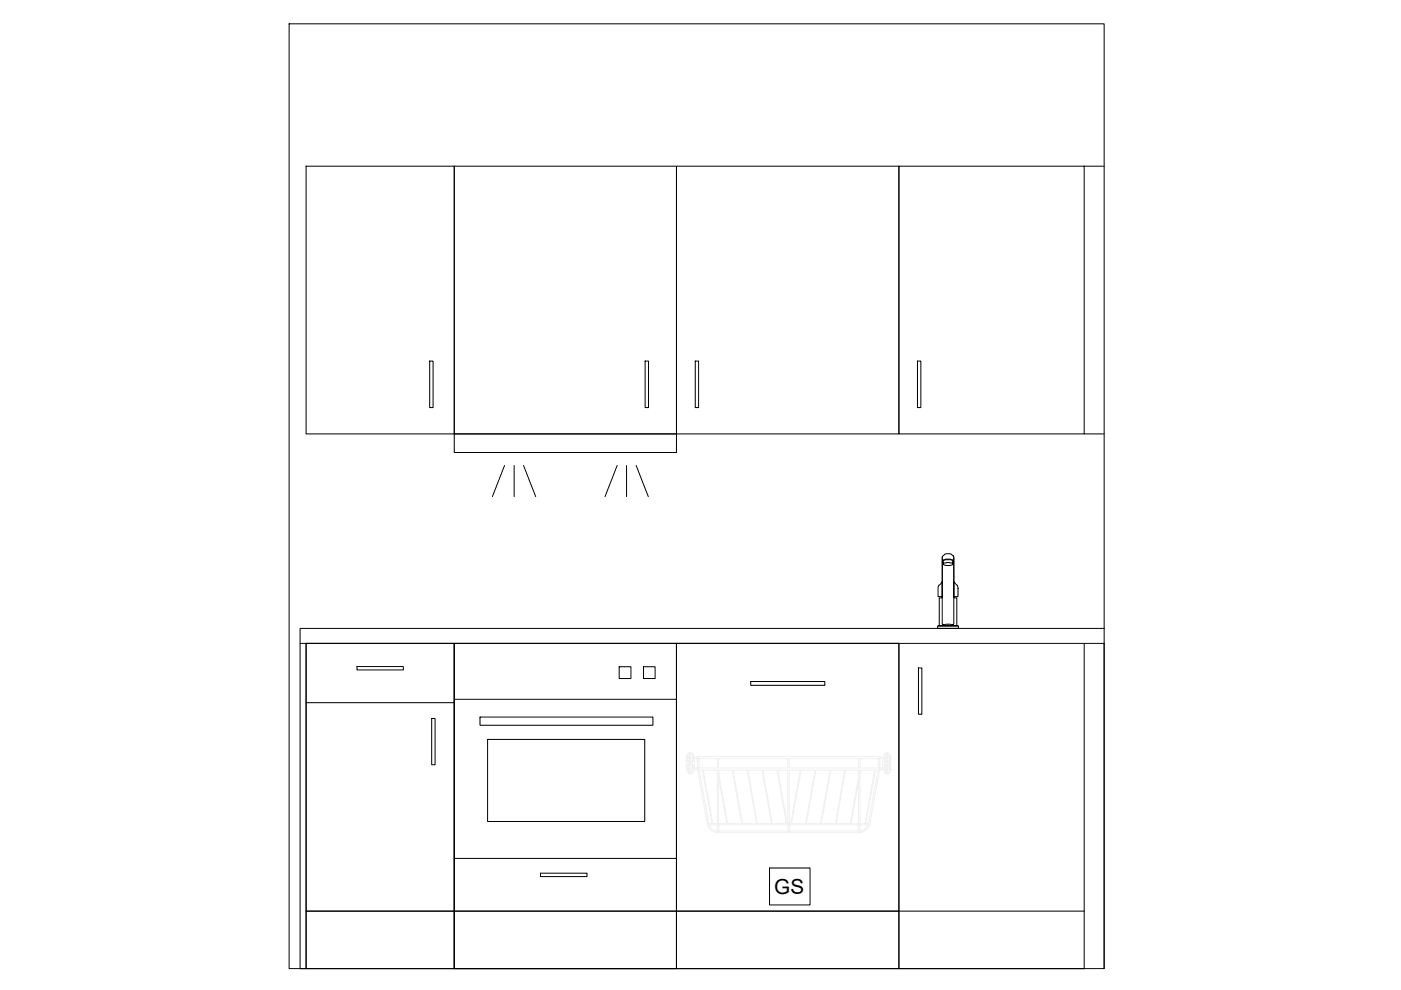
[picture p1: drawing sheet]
<svg xmlns="http://www.w3.org/2000/svg" width="297mm" height="210mm" viewBox="0 0 297 210" stroke-linecap="round" stroke-linejoin="round" font-family="sans-serif">
<defs><g id="words">
<text font-size="4.4" x="164.2" y="189.6">GS</text>
</g></defs>
<!-- layer: 0 -->
<path d="M61.3 5.1h172.8v200.3h-172.8zM229.9 35.2h4.2M229.9 92h4.2M64.9 136.4v69h-1.3v-69h170.5v69M96.3 136.4v69h47.1v-69M190.6 136.4v69h39.3v-69M234.1 133.2h-170.5v3.2M190.6 193.2h39.3" fill="none" stroke="#000" stroke-width=".21"/>
<!-- layer: BASE -->
<g fill="none" stroke="#000" stroke-width=".21">
<path d="M199.8 118.2v14.1l.3 .2 .5-.2h.9l.4 .2 .3-.2v-14.1M199.8 119l.1 .3a.79 .79 0 0 0 1.2 .6 .69 .69 0 0 0 1-.7l.1-.2v7.8h.7v5.9h-3.8v-5.9h.7zM199.9 117.9a1.48 1.48 0 0 1 2.3 .2v.7a2.69 2.69 0 0 0-2.4 0zM199.9 118.8l.4-.1h1.2a.39 .39 0 0 1 .4 .1 .39 .39 0 0 1 .1 .4v.2l-.7-.1-1.3 .1zM202.1 118.9v.3M96.3 136.4h47.1v56.8h-47.1zM198.8 132.8l4.3-.1 .1 .5h-4.4zM198.9 132.7h4.2M199.1 124.1l.7-.8v3.2h-.9v-2zM202.2 123.3l.7 .8 .2 .4v2h-.9zM96.3 148.3h47.1M101.8 152h36.6v1.8h-36.6z"/>
<path d="M103.4 156.8h33.3v17.4h-33.3zM131.3 141.4h2.5v2.5h-2.5zM136.4 141.4h2.5v2.5h-2.5zM96.3 193.2h47.1v12.2h-47.1zM96.3 182h47.1M114.6 185.1h9.9v.8h-9.9z"/>
</g>
<!-- layer: BOTTOM- 400_2 -->
<path d="M64.9 136.4h31.4v56.8h-31.4zM64.9 149h31.4M75.7 141.3h9.8v.7h-9.8zM91.5 152.3h.7v9.9h-.7zM194.7 141.6h.8v9.8h-.8zM64.9 193.2h31.4v12.2h-31.4z" fill="none" stroke="#000" stroke-width=".21"/>
<!-- layer: DISHWASHER -->
<g fill="none" stroke="#f0f0f0" stroke-width=".21">
<path d="M145.5 159.9v3.3l.3-.2M145.8 160h.1M146 159.6h.5l.4 .3v1.7h-1.1v-1.8zM146.2 159.6v2M146.5 159.6v2M146.8 160h.1M146.8 159.8h.1M146.9 160h.1M187.5 160h.1M187.7 159.6h.5l.4 .3v1.7h-1.1v-1.7zM187.9 159.6v2M188.2 159.6v2"/>
<path d="M188.5 160h.1M188.6 160h.1M145.5 160.5l.3 .1M145.8 160.8h.1M145.8 162.9h.1M145.8 160.5h.1M145.8 163.2h.1M145.8 161.2h.1M145.8 162.4h.1M145.8 163.7h.1M145.8 161.4l.4 .2M145.8 162h1.1v1.8l-.3 .3h-.6l-.2-.3z"/>
<path d="M145.9 162.2h.1M146 162.1h.1M146 162.1l-.2 .2M146.1 162l-.1 .1M146.2 162v2.1M146.5 162v2.1M146.6 161.6h.1M146.6 162l.3 .3M146.6 162.1h.1M146.6 161.6h-.1M146.8 160.5h1.1M146.8 160.8h1.1"/>
<path d="M146.8 161.2h.1M146.8 162.9h1.1M146.8 163.2h1.1M146.8 162.2v.1M146.8 162.4h.1M146.8 163.7h.1M146.9 161.2h.1M146.9 160.8h.1M146.9 160.5h.1M146.9 162.9h.1M146.9 163.2h.1M146.9 163.7h.1"/>
<path d="M146.9 162.4h.1M146.9 161.3l-.2 .3M146.9 160.9h.3v1.8l-.1 .1-.2-.1M146.9 160.9v.1M147.9 162.9h.1M147.9 163.2h.1M147.9 160.8h.1M147.9 160.5v.3M147.9 160.5h38.6M147.9 160.8h4.2M147.9 160.8v2.1M147.9 163.3h.1"/>
<path d="M147.9 163.3l2.1 11.5a2.28 2.28 0 0 0 2.2 1.7M148 160.4h-.1M148 162.8h.1M148 160.8h.1M148.2 162.8h.1M148.2 160.8h.1M148.2 160.8v2M148.3 163.3l2 11.3M148.9 163.3l2.1 11.3M149.1 163.3l2 11.3M150.3 174.6h.7M150.3 174.6v.3"/>
<path d="M150.3 174.9a2.05 2.05 0 0 0 1.8 1.3M150.3 174.9h1.8M151 174.6v.1M151.1 174.6h1M151.1 174.6v.1M152.1 176.2h.1M152.1 174.6h.1M152.1 174.9h.1M152.1 160.8v2M152.1 163.3v13.2M152.1 162.8h-4.2l-.1 .3 .2 .2h38.5M152.1 176.5h.1"/>
<path d="M152.2 176.5h.1M152.2 176.5h30M152.3 160.8h14.7l.1 2h-14.8M152.3 176.5h.1M152.4 176.2h.1M152.4 174.6h.1M152.4 174.9h.1M152.4 163.9h.1M152.4 163.3v13.2h-.2M152.4 160.8v2M152.4 174.6h1.7M152.4 176.2h14.6"/>
<path d="M152.4 174.9h14.6M152.4 163.9l1.9 10.7M152.4 164.8l1.7 9.8M154.1 174.6v.1M154.3 174.6h3M154.3 174.6v.1M155.2 163.3l2.1 11.3M155.4 163.3l2 11.3M157.3 174.6v.1M157.4 174.6v.1M157.4 174.6h3M158.4 163.3l2 11.3"/>
<path d="M158.6 163.3l2 11.3M160.4 174.6v.1M160.6 174.6h3M160.6 174.6v.1M161.5 163.3l2.1 11.3M161.7 163.3l2 11.3M163.6 174.6v.1M163.7 174.6h3.1M163.7 174.6v.1M164.7 163.3l2.1 11.3M164.9 163.3l2 11.3M166.8 174.6v.1"/>
<path d="M166.9 174.6h.1M166.9 174.6v.1M167 174.6h.1M167 176.2h.1M167 174.9h.1M167 163.3l.1 13.2M167.3 162.8h14.8M167.3 176.5h.1M167.3 160.8h14.8M167.3 176.2h.1M167.3 174.9h.1M167.3 174.6h.1"/>
<path d="M167.3 163.3v13.2h-.1M167.3 160.8v2M167.3 174.6h.3M167.3 176.2h14.7M167.3 174.9h14.7M167.6 174.6v.1M167.8 174.6h3M167.8 174.6v.1M169.7 163.3l-2.1 11.3M169.8 163.3l-2 11.3M170.8 174.6v.1M170.9 174.6h3"/>
<path d="M170.9 174.6v.1M172.8 163.3l-2 11.3M173 163.3l-2.1 11.3M173.9 174.6v.1M174.1 174.6h3M174.1 174.6v.1M176 163.3l-2.1 11.3M176.1 163.3l-2 11.3M177.1 174.6v.1M177.2 174.6v.1M177.2 174.6h3.1M179.1 163.3l-2 11.3"/>
<path d="M179.3 163.3l-2.1 11.3M180.3 174.6v.1M180.4 174.6h1.6M180.4 174.6v.1M182 176.2h.1M182 174.6h.1M182 174.9h.1M182 164.8h.1M182 165.7h.1M182 160.8v2M182 163.3l.1 13.2M182 164.8l-1.7 9.8"/>
<path d="M182 165.7l-1.6 8.9M182.1 176.5h.1M182.2 176.5h.1M182.2 162.8h4.3v.5M182.3 176.2h.1M182.3 174.6h.1M182.3 174.9h.1M182.3 163.9h.1M182.3 163.3v13.2h-.1M182.3 160.8v2M182.3 174.6h1.1M182.3 174.9h1.7"/>
<path d="M182.5 163.3l-.2 .6M183.4 174.6v.1M183.6 174.6h.5M183.6 174.6v.1M184 174.9a1.89 1.89 0 0 1-1.7 1.3M184.1 174.6l-.1 .3M185.4 163.3l-2 11.3M185.6 163.3l-2 11.3M186.1 163.3l-2 11.3M186.2 160.8v2M186.4 162.8h.1M186.4 160.8h.1"/>
<path d="M186.5 163.3h.1M186.5 163.3l-2.1 11.5a2.28 2.28 0 0 1-2.2 1.7M186.5 163.2h.1M186.5 160.8h.1M186.5 162.9h.1M186.5 160.5h1.1M186.5 160.8h1.1M186.5 160.5v.3M186.5 162.9h1.1M186.5 163.2h1.1M186.5 160.8v2.1M186.5 160.8h-4.3"/>
<path d="M187.2 160.9h.1M187.2 162.8h.1M187.5 160.9h.1M187.5 160.9h-.3v1.8l.1 .1 .2-.1M187.5 160.9v.1M187.5 160.5h.1M187.5 160.8h.1M187.5 161.2h.1M187.5 162.9h.1M187.5 163.2h.1M187.5 162.4h.1M187.5 163.7h.1"/>
<path d="M187.5 162h1.1v1.8l-.3 .3h-.5l-.2-.2zM187.5 161.3l.2 .3M187.6 162.2v.1M187.7 164h.1M187.7 162.1l-.2 .2M187.7 161.6h.1M187.7 161.6h.2M187.7 162.1h.1M187.8 162l-.1 .1M187.9 162v2.1M188.2 162v2.1M188.3 162l.3 .3"/>
<path d="M188.3 161.6h.1M188.3 161.6h-.1M188.4 164h.1M188.5 160.5h.1M188.5 160.8h.1M188.5 161.2h.1M188.5 161.4h.1M188.5 162.9h.1M188.5 163.2h.1M188.5 162.4h.1M188.5 163.7h.1M188.6 160.5h.1"/>
<path d="M188.6 160.8h.1M188.6 161.2h.1M188.6 163.2h.1M188.6 162.9h.1M188.6 163.7h.1M188.6 162.4h.1M188.6 161.3l-.3 .3M188.6 162.9l.2 .3M188.6 163h.1M188.8 163.2h.1M188.8 160.5h.1M188.8 160.5l-.2 .3"/>
<path d="M188.8 160.5v2.7"/>
</g>
<path d="M143.4 136.4h47.2v56.8h-47.2zM159.2 144.5h15.7v.8h-15.7zM143.4 193.2h47.2v12.2h-47.2zM163.2 184h8.5v7.9h-8.5z" fill="none" stroke="#000" stroke-width=".21"/>
<!-- layer: TOP - 400_1 -->
<path d="M64.9 35.2h31.4v56.8h-31.4z" fill="none" stroke="#000" stroke-width=".21"/>
<!-- layer: BOTTOM - 600_1 -->
<path d="M91.1 76.6h.7v9.8h-.7zM136.8 76.6h.7v9.8h-.7zM147.4 76.6h.7v9.8h-.7zM194.5 76.6h.7v9.8h-.7z" fill="none" stroke="#000" stroke-width=".21"/>
<!-- layer: ASPIRATOR -->
<path d="M96.3 35.2h47.1v56.8h-47.1zM96.3 92h47.1v3.9h-47.1zM107 98.7l-2.6 6.6M109 98.7v6.6M111 98.7l2.6 6.6M130.9 98.7l-2.6 6.6M132.8 98.7v6.6M134.9 98.7l2.6 6.6" fill="none" stroke="#000" stroke-width=".21"/>
<!-- layer: TOP - 600_3 -->
<path d="M143.4 35.2h47.2v56.8h-47.2z" fill="none" stroke="#000" stroke-width=".21"/>
<!-- layer: TOP - 500_2 -->
<path d="M190.6 35.2h39.3v56.8h-39.3z" fill="none" stroke="#000" stroke-width=".21"/>
<use href="#words"/>
</svg>
